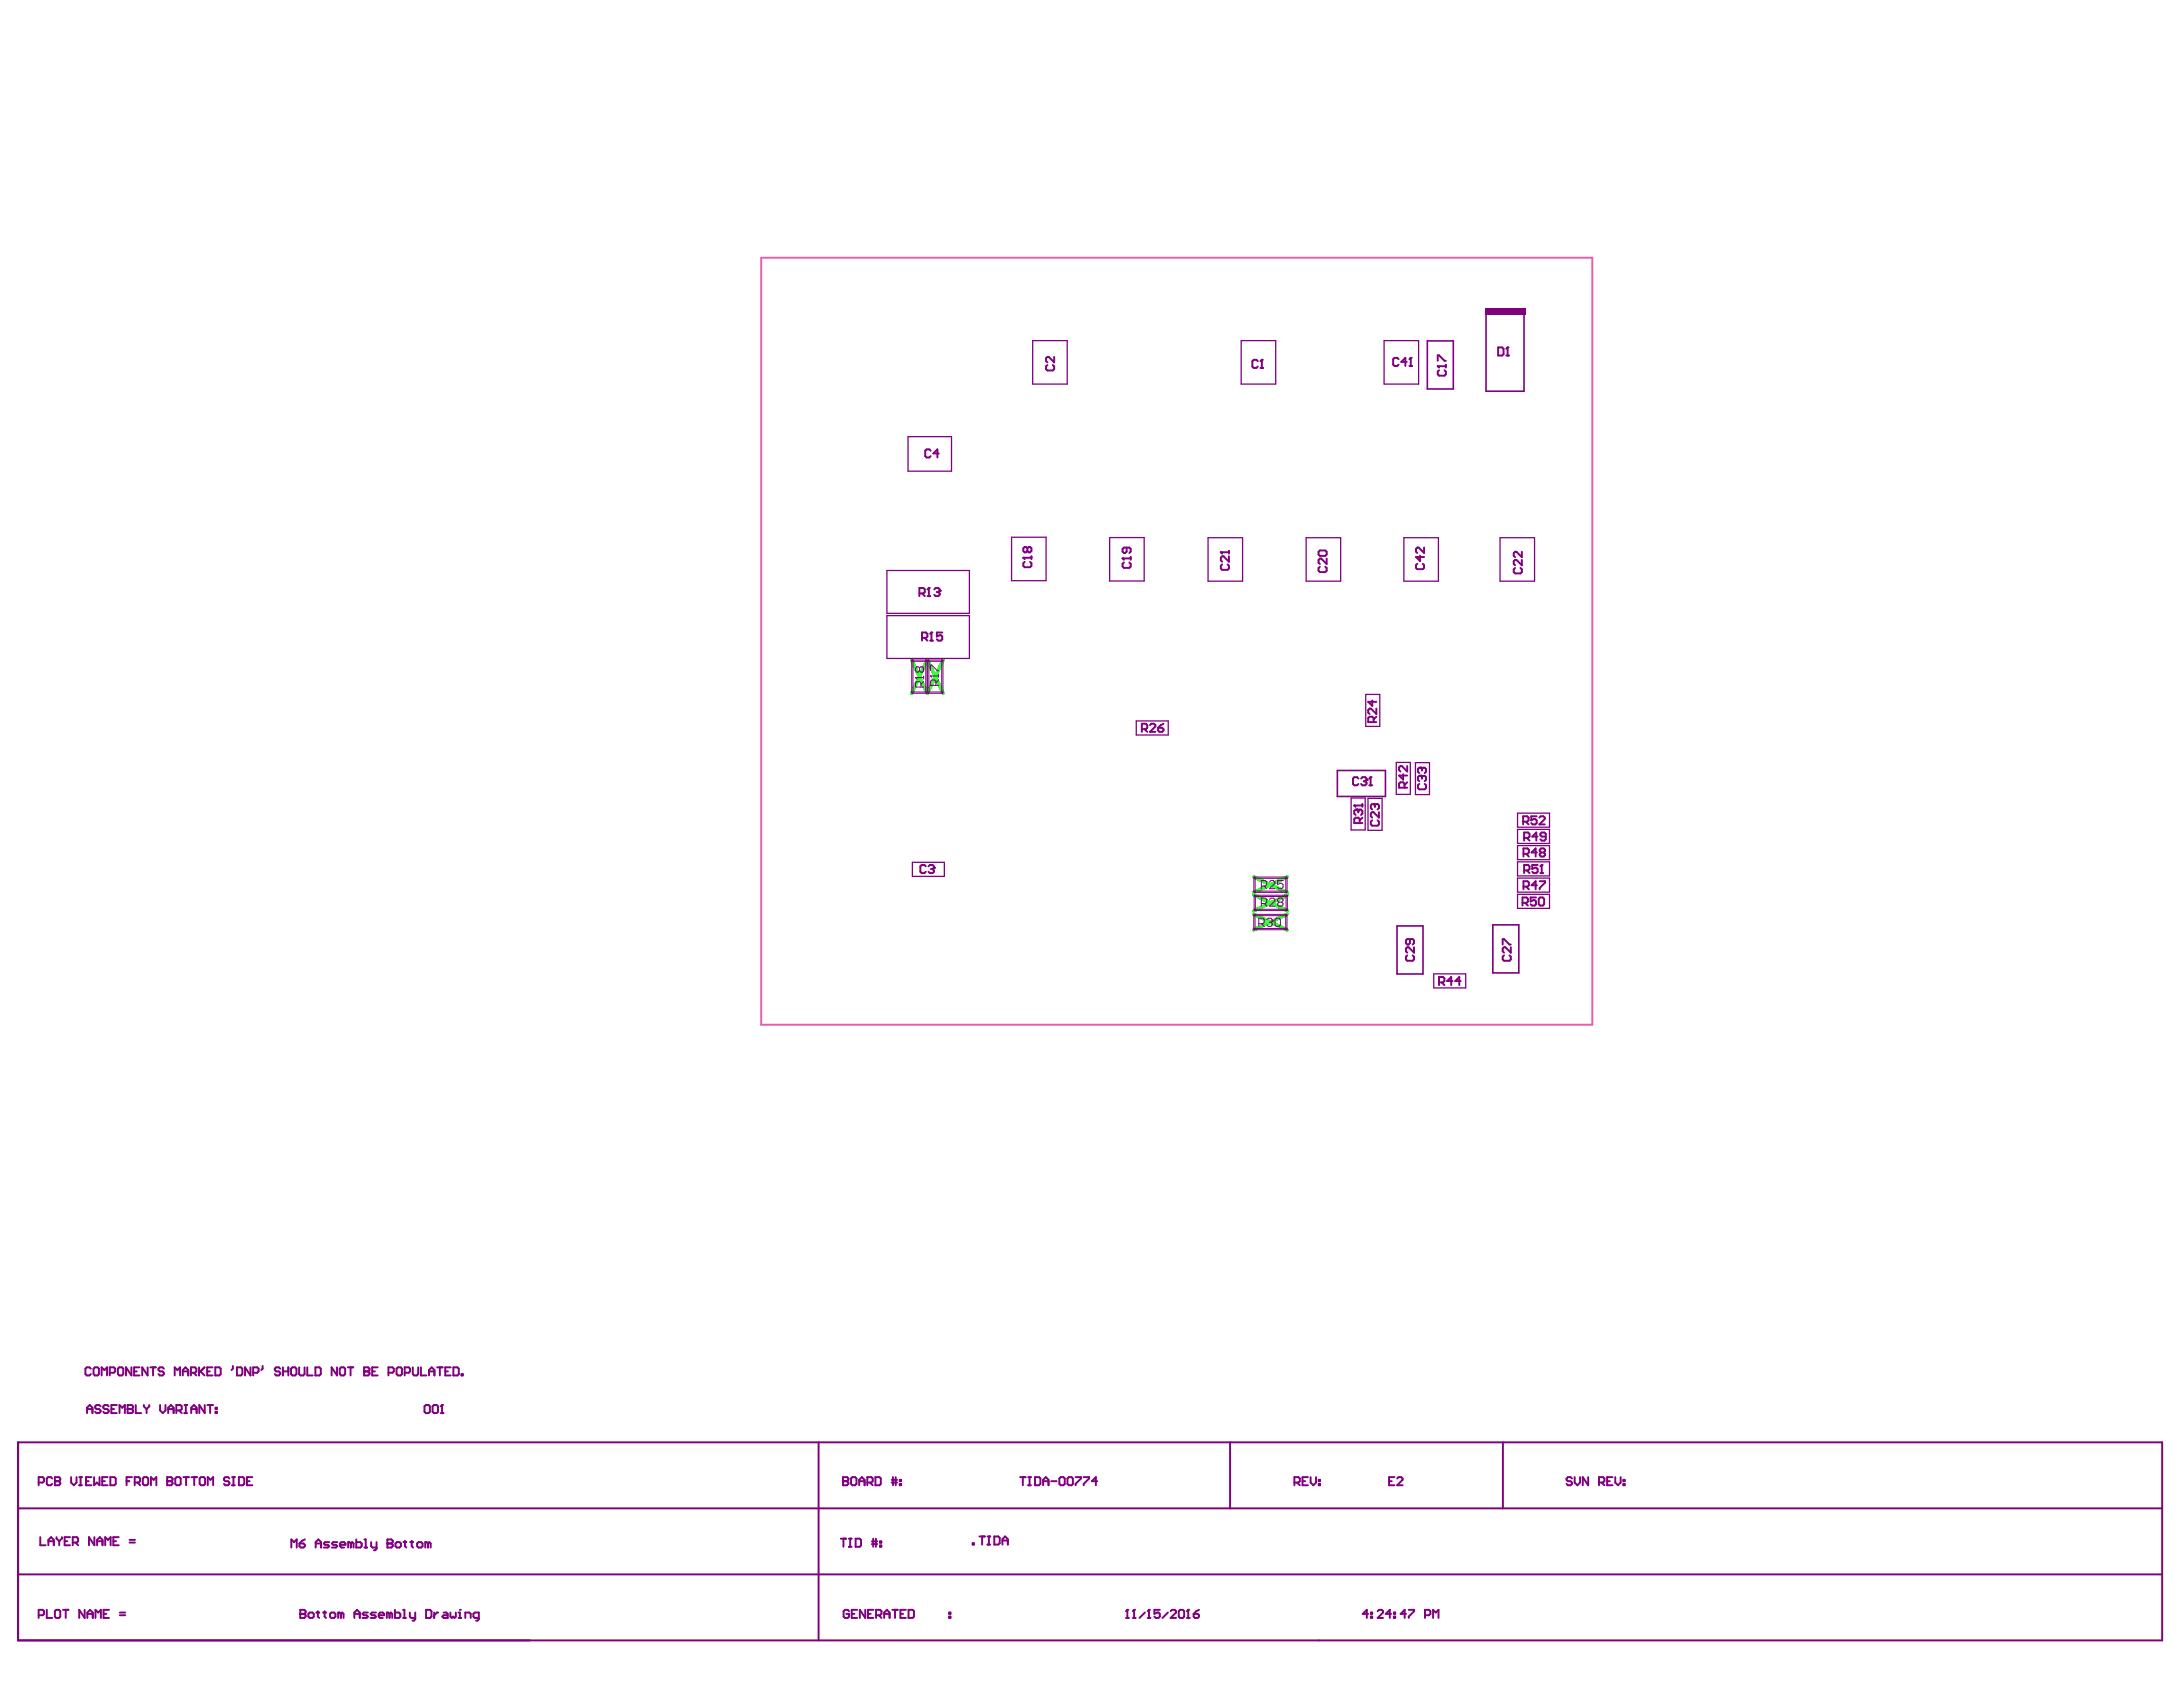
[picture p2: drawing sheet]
<svg xmlns="http://www.w3.org/2000/svg" width="279mm" height="216mm" viewBox="0 0 279 216" stroke-linecap="round" stroke-linejoin="round" font-family="sans-serif">
<path d="M116.7 84.5l2 4.2M118.7 84.5l-2 4.2M118.7 84.5l2 4.2M120.7 84.5l-2 4.2M160.5 117l4.2 2M160.5 112.2l4.2 2M160.5 114.6l4.3 1.9M164.7 117l-4.2 2M164.7 112.2l-4.2 2M164.8 114.6l-4.3 1.9" fill="none" stroke="#0f0" stroke-width=".42"/>
<path d="M97.4 33h106.4v98.1h-106.4z" fill="none" stroke="#e85dac" stroke-width=".25"/>
<g fill="none" stroke="#800080" stroke-width=".16">
<path d="M116.2 55.9h5.6v4.4h-5.6zM132.2 43.6h4.4v5.6h-4.4zM158.9 43.6h4.4v5.6h-4.4zM177.1 43.6h4.5v5.6h-4.5zM113.5 73h10.6v5.5h-10.6zM113.5 78.8h10.6v5.5h-10.6zM129.5 68.8h4.4v5.5h-4.4zM142 68.8h4.4v5.6h-4.4zM154.6 68.8h4.4v5.6h-4.4zM167.2 68.8h4.4v5.6h-4.4zM179.7 68.8h4.4v5.6h-4.4zM192 68.8h4.4v5.6h-4.4z"/>
<path d="M145.4 92.3h4.1v1.8h-4.1zM174.8 88.9h1.8v4.1h-1.8zM178.7 97.6h1.8v4.1h-1.8zM181.2 97.6h1.8v4.1h-1.8zM116.8 110.4h4.1v1.8h-4.1zM172.9 102.1h1.8v4.1h-1.8zM175.1 102.2h1.8v4.1h-1.8zM194.2 104.1h4.1v1.8h-4.1zM194.2 106.1h4.1v1.8h-4.1zM194.2 108.2h4.1v1.8h-4.1zM194.2 110.3h4.1v1.8h-4.1zM194.2 112.4h4.1v1.8h-4.1z"/>
<path d="M194.2 114.5h4.1v1.8h-4.1zM183.5 124.6h4.1v1.8h-4.1z"/>
</g>
<g fill="none" stroke="#800080" stroke-width=".13">
<path d="M116.7 84.5l.2 .1v4l-.1 .1-.1-.1zM116.7 88.6h1.9h.1l-.1 .1h-1.8zM116.7 84.5h1.9l.1 .1h-.1h-1.8zM118.5 84.5l.2 .1v4l-.1 .1-.1-.1zM118.8 84.5l.1 .1v4l-.1 .1-.1-.1zM118.8 88.6h1.8h.1l-.1 .1h-1.8zM118.8 84.5h1.8l.1 .1h-.1h-1.8zM120.6 84.5l.1 .1v4l-.1 .1-.1-.1zM160.5 117l.1 .1v1.8v.1l-.1-.1zM160.5 117h4.1l.1 .1-.1 .1h-4zM160.5 118.8h4.1l.1 .1-.1 .1h-4zM160.5 112.3h.1v1.8v.1l-.1-.1z"/>
<path d="M160.5 114.1l4.2-.1v.1v.1h-4.1zM160.5 112.3l4.2-.1v.1v.1h-4.1zM160.5 114.6l.2 .1v1.8h-.1h-.1zM160.5 114.6h4.2l.1 .1h-.1h-4.1zM160.5 116.4h4.2l.1 .1h-.1h-4.1zM164.6 117l.1 .1v1.8l-.1 .1v-.1zM164.6 112.3h.1v1.8v.1l-.1-.1zM164.6 114.6l.2 .1v1.8h-.1h-.1z"/>
</g>
<path d="M182.7 43.6h3.3v6.2h-3.3zM190.2 40.1v10h4.9v-10M171.2 98.6h6.1v3.3h-6.1zM178.8 118.5h3.3v6.1h-3.3zM191.1 118.4h3.3v6.1h-3.3z" fill="none" stroke="#800080" stroke-width=".21"/>
<path d="M2.3 184.6v25.3h274.4v-25.3h-274.4v25.3M2.3 193h274.4M104.8 184.6v25.3M157.4 184.6v8.4M192.4 184.6v8.4M2.3 201.5h274.4" fill="none" stroke="#800080" stroke-width=".25"/>
<path d="M190 39.5h5.2v.8h-5.2z" fill-rule="evenodd" fill="#800080"/>
<g fill="none" stroke="#800080" stroke-width=".25">
<path d="M119.1 57.7l-.2-.2h-.3l-.2 .2v.7l.2 .1h.3l.2-.1M120.2 58h-.7l.5-.5v1M134.1 46.7l-.2 .2v.3l.2 .2h.6l.2-.2v-.3l-.2-.2M134.9 45.7v.7l-.7-.7h-.1l-.2 .2v.3l.2 .2M161 46.2l-.2-.2h-.3l-.2 .2v.7l.2 .2h.3l.2-.2M161.3 47.1h.4M161.5 46h.1M161.5 46v1.1M161.5 46l-.2 .2M179 46l-.2-.2h-.3l-.2 .2v.7l.2 .1h.3l.2-.1M180 46.3h-.6l.5-.5v1M180.4 46.8h.3"/>
<path d="M180.6 45.8h.1M180.6 45.8v1M180.6 45.8l-.2 .2M184 46.9h.1M184 46.2v-.7h.2l.7 .7h.2M184 46.9h1.1M184 46.9l.2 .1M184.2 47.4l-.2 .2v.3l.2 .2h.7l.2-.2v-.3l-.2-.2M185.1 46.7v.3M191.7 44.5h.6l.1 .1v.7l-.1 .2h-.6zM192.8 45.5h.3M193 44.5h.1"/>
<path d="M193 44.5v1M193 44.5l-.2 .1M117.7 75.9h.5l.2-.1v-.4l-.2-.1h-.5v1M118 75.9l.4 .4M118.7 76.3h.4M118.9 75.3h.1M118.9 75.3l-.2 .1M118.9 75.3v1M119.6 75.4l.1-.1h.4l.2 .1v.2M119.9 75.8h.2M120.1 75.8l.2 .1v.2l-.2 .2h-.4l-.1-.2M120.3 75.6h.1"/>
<path d="M120.3 75.6l-.2 .2M131 71.4h.1M131 71.4h1M131 71.4l.1 .2M131.1 71.9l-.1 .2v.3l.1 .2h.7l.2-.2v-.3l-.2-.2M131.5 70.2l-.2-.2h-.2l-.1 .2v.3l.1 .2h.2l.2-.2M131.5 70.2l.2-.2h.1l.2 .2v.3l-.2 .2h-.1l-.2-.2M131.5 70.2v.3M132 71.2v.4M143.7 71.5h.1M143.7 71.5h1M143.7 71.5l.1 .1"/>
<path d="M143.8 72l-.1 .2v.3l.1 .2h.7l.2-.2v-.3l-.2-.2M144.2 70.1v.5l-.2 .2h-.2l-.1-.2v-.3l.1-.2h.7l.2 .2v.3l-.2 .2M144.7 71.3v.3M156.3 70.7h.1M156.3 70.7h1M156.3 70.7l.1 .1M156.4 72.2l-.1 .2v.4l.1 .1h.7l.2-.1v-.4l-.2-.2M157.3 71.2v.7l-.7-.7h-.2l-.1 .2v.3l.1 .2M157.3 70.5v.3M168.9 72.5l-.1 .2v.3l.1 .2h.7l.2-.2v-.3l-.2-.2M168.9 70.4h.7l.2 .2v.4l-.2 .1h-.7l-.1-.1v-.4zM169.8 71.5v.7l-.7-.7h-.2l-.1 .2v.3l.1 .2"/>
<path d="M181.4 72.2l-.2 .1v.4l.2 .1h.7l.2-.1v-.4l-.2-.1M181.7 71.1v.7l-.5-.5h1.1M182.3 70.1v.7l-.7-.7h-.2l-.2 .1v.4l.2 .2M193.9 72.7l-.2 .2v.3l.2 .2h.7l.2-.2v-.3l-.2-.2M194.8 70.6v.7l-.7-.7h-.2l-.2 .2v.3l.2 .2M194.8 71.7v.6l-.7-.6h-.2l-.2 .1v.4l.2 .1M118 81.6h.5l.2-.1v-.4l-.2-.2h-.5v1.1M118.3 81.6l.4 .4M119 82h.4M119.2 80.9h.1M119.2 80.9l-.2 .2M119.2 80.9v1.1"/>
<path d="M120.6 80.9h-.7v.6l.4-.2h.1l.2 .2v.3l-.2 .2h-.3l-.2-.2M146.1 93.3h.6l.1-.2v-.3l-.1-.2h-.6v1.1M146.5 93.3l.3 .4M147.2 92.8l.2-.2h.3l.2 .2v.2l-.7 .7h.7M148.2 93.1h.5l.2 .2v.2l-.2 .2h-.3l-.2-.2zM148.9 92.6l-.3 .2-.4 .3M173.9 99.6l-.2-.1h-.4l-.1 .1v.7l.1 .2h.4l.2-.2M174.2 99.6l.2-.1h.3l.2 .1v.2M174.6 100h.1M174.7 100l.2 .2v.1l-.2 .2h-.3l-.2-.2M174.9 99.8h.1M174.9 99.8l-.2 .2"/>
<path d="M175.4 99.5h.1M175.4 99.5v1M175.4 99.5l-.2 .1M175.6 89.6v.7l-.5-.5h1.1M175.8 92.4v-.5l-.2-.2h-.3l-.2 .2v.5h1.1M176.2 90.7v.7l-.7-.7h-.2l-.2 .2v.3l.2 .2M176.2 91.7l-.4 .4M179.6 99.1v.7l-.5-.5h1M180.1 98v.7l-.7-.7h-.2l-.1 .2v.4l.1 .1M181.8 99.3h.1M181.8 98.2h.1M181.8 98.2h-.1l-.2 .2v.4l.2 .1"/>
<path d="M181.8 99.3h-.1l-.2 .2v.3l.2 .2M181.8 99.3l.2 .2M181.8 98.2l.2 .2M182 98.4l.2-.2h.1l.2 .2v.4l-.2 .1M182 99.5l.2-.2h.1l.2 .2v.3l-.2 .2M182 98.4v.2M182 99.5v.1M118.5 110.9l-.2-.2h-.3l-.2 .2v.7l.2 .1h.3l.2-.1M118.8 110.9l.2-.2h.4l.1 .2v.1M119.2 111.2h.2M119.4 111.2l.1 .2v.2l-.1 .1h-.4l-.2-.1M119.5 111h.1"/>
<path d="M119.5 111l-.1 .2M173.3 103.1h.1M173.3 103.1h1.1M173.3 103.1l.2 .2M173.7 103.6h.1M173.7 103.6h-.2l-.2 .2v.3l.2 .2M173.7 103.6l.1 .2M173.8 103.8l.2-.2h.2l.2 .2v.3l-.2 .2M173.8 103.8v.2M174 105.3v-.5l-.2-.2h-.3l-.2 .2v.5h1.1M174.4 104.6l-.4 .4M174.4 102.9v.4"/>
<path d="M175.2 100.5h.4M175.6 105l-.1 .2v.3l.1 .2h.7l.2-.2v-.3l-.2-.2M175.8 102.9h.1M175.8 102.9h-.2l-.1 .2v.3l.1 .2M175.8 102.9l.2 .2M176 103.1l.1-.2h.2l.2 .2v.3l-.2 .2M176 103.1v.1M176.5 103.9v.7l-.7-.7h-.2l-.1 .2v.4l.1 .1M179.8 100.8v-.5l-.2-.2h-.4l-.1 .2v.5h1M180.1 100.1l-.3 .4M181.7 100.3l-.2 .2v.3l.2 .2h.6l.2-.2v-.3l-.2-.2M194.9 115.5h.5l.2-.1v-.4l-.2-.1h-.5v1"/>
<path d="M194.9 105.2h.6l.1-.2v-.4l-.1-.1h-.6v1M195 109.3h.5l.2-.2v-.3l-.2-.2h-.5v1M195 113.5h.5l.2-.2v-.3l-.2-.2h-.5v1M195.1 111.4h.5l.2-.2v-.3l-.2-.2h-.5v1M195.1 107.2h.5l.2-.1v-.4l-.2-.2h-.5v1.1M195.2 115.5l.4 .4M195.3 105.2l.3 .3M195.3 109.3l.4 .3M195.3 113.5l.4 .3M195.4 111.4l.4 .3M195.4 107.2l.4 .4M196.6 114.9h-.7v.5l.3-.2h.2l.2 .2v.3l-.2 .2h-.3l-.2-.2"/>
<path d="M196.7 104.5h-.7v.5l.3-.2h.2l.2 .2v.3l-.2 .2h-.3l-.2-.2M196.7 109.1h-.7l.5-.5v1M196.7 113.3h-.7l.5-.5v1M196.8 110.7h-.7v.5l.4-.2h.1l.2 .2v.4l-.2 .1h-.3l-.2-.1M196.8 107.1h-.7l.5-.6v1.1M196.9 115l.2-.1h.4l.1 .1v.7l-.1 .2h-.4l-.2-.2zM197 104.6l.2-.1h.3l.2 .1v.2l-.7 .7h.7M197.1 112.8h.7v.2l-.7 .6v.2M197.1 111.7h.4M197.2 109.1l-.1-.2v-.1l.1-.2h.4l.2 .2v.1l-.2 .2M197.2 109.1h.4M197.2 109.1l-.1 .2v.1l.1 .2h.4l.2-.2v-.1l-.2-.2"/>
<path d="M197.3 110.7h.1M197.3 110.7v1M197.3 110.7l-.2 .2M197.8 107.1h-.5l-.2-.2v-.2l.2-.2h.4l.1 .2v.7l-.1 .2h-.4l-.2-.2M180.1 122.3l-.2 .1v.4l.2 .2h.7l.2-.2v-.4l-.2-.1M180.5 120.2v.5l-.2 .2h-.2l-.2-.2v-.3l.2-.2h.7l.2 .2v.3l-.2 .2M181 121.2v.7l-.7-.7h-.2l-.2 .2v.3l.2 .2M184.2 125.7h.5l.2-.1v-.4l-.2-.2h-.5v1.1M184.5 125.7l.4 .4M185.9 125.6h-.7l.5-.6v1.1M186.9 125.6h-.6l.5-.6v1.1M192.3 120.9v-.7h.2l.7 .7h.2"/>
<path d="M192.5 122.3l-.2 .1v.4l.2 .2h.7l.2-.2v-.4l-.2-.1M193.4 121.2v.7l-.7-.7h-.2l-.2 .2v.3l.2 .2M11.6 175.2l-.1-.2h-.4l-.2 .2v.7l.2 .1h.4l.1-.1M12 175.2l.1-.2h.4l.2 .2v.7l-.2 .1h-.4l-.1-.1zM12.9 180l-.2-.2h-.3l-.2 .2v.2l.2 .1h.3l.2 .2v.2l-.2 .1h-.3l-.2-.1M13 176v-1l.4 .3 .3-.3v1M13.9 180l-.2-.2h-.3l-.2 .2v.2l.2 .1h.3l.2 .2v.2l-.2 .1h-.3l-.2-.1M14 175.7h.6l.1-.2v-.3l-.1-.2h-.6v1M14.9 179.8h-.6v1h.6M15.1 175.2l.2-.2h.3l.2 .2v.7l-.2 .1h-.3l-.2-.1zM16.3 179.8h.6l.1 .2v.2l-.1 .1 .1 .2v.2l-.1 .1h-.6zM16.8 175v1l-.7-1v1"/>
<path d="M17.2 175.5h.3M17.4 179.8v1h.7M17.9 175h-.7v1h.7M18.4 179.8v.2l.4 .3M18.9 175v1l-.7-1v1M19.1 179.8v.2l-.3 .3M19.2 175h.7M19.6 175v1M20.5 179.8v.7l.3 .3 .4-.3v-.7M21 175.2l-.2-.2h-.3l-.2 .2v.1l.2 .2h.3l.2 .2v.2l-.2 .1h-.3l-.2-.1M22.4 176v-1l.3 .3 .4-.3v1M23.4 175.5h.7"/>
<path d="M23.4 176v-.7l.3-.3 .4 .3v.7M23.6 179.8h.4M23.8 179.8v1M24.4 175.7h.6l.1-.2v-.3l-.1-.2h-.6v1M24.8 175.7l.3 .3M25.5 175v1M25.6 175.5l.6 .5M26.2 175l-.7 .7M26.2 179.8v1l-.7-1v1M26.5 175.5h.4M26.5 179.8h.7M26.9 179.8v1"/>
<path d="M27.2 175h-.7v1h.7M27.6 175h.5l.1 .2v.7l-.1 .1h-.5zM29.8 174.8v.4l-.2 .1M30.3 175h.5l.2 .2v.7l-.2 .1h-.5zM32.1 175v1l-.7-1v1M32.4 175.7h.5l.2-.2v-.3l-.2-.2h-.5v1M33.6 174.8v.4l-.2 .1M35.9 175.2l-.2-.2h-.4l-.1 .2v.1l.1 .2h.4l.2 .2v.2l-.2 .1h-.4l-.1-.1M36.2 175.5h.7M36.2 175v1M36.9 175v1M37.2 175.2l.2-.2h.4l.1 .2v.7l-.1 .1h-.4l-.2-.1z"/>
<path d="M38.3 175v.9l.2 .1h.3l.2-.1v-.9M39.3 175v1h.7M40.4 175h.5l.2 .2v.7l-.2 .1h-.5zM43.1 175v1l-.7-1v1M43.5 175.2l.2-.2h.3l.2 .2v.7l-.2 .1h-.3l-.2-.1zM44.5 175h.7M44.9 175v1M46.6 175.5h.1M46.6 175h.5l.2 .2v.1l-.2 .2 .2 .2v.2l-.2 .1h-.5zM46.6 175.5h.5M47.6 175.5h.4M48.3 175h-.7v1h.7"/>
<path d="M49.7 175.7h.5l.2-.2v-.3l-.2-.2h-.5v1M50.8 175.2l.1-.2h.4l.1 .2v.7l-.1 .1h-.4l-.1-.1zM51.8 175.7h.5l.2-.2v-.3l-.2-.2h-.5v1M52.8 175v.9l.2 .1h.4l.1-.1v-.9M53.9 175v1h.7M54.3 180l.2-.2h.3l.2 .2v.7l-.2 .1h-.3l-.2-.1zM54.9 175.5h.7M54.9 176v-.7l.4-.3 .3 .3v.7M55.4 180l.1-.2h.4l.2 .2v.7l-.2 .1h-.4l-.1-.1zM55.9 175h.7M56.3 175v1M56.6 179.8h.1"/>
<path d="M56.6 179.8v1M56.6 179.8l-.2 .2M57 175.5h.3M57.7 175h-.7v1h.7M58 175h.5l.2 .2v.7l-.2 .1h-.5zM59.1 175.9h.1v.1h-.1zM4.9 189.7h.6l.1-.1v-.4l-.1-.2h-.6v1.1M5.2 196.7v1.1h.6M6.2 197.8v-.7l.3-.4 .4 .4v.7M6.2 197.2h.7M6.7 189.2l-.2-.2h-.3l-.2 .2v.7l.2 .2h.3l.2-.2M7 189.6h.1"/>
<path d="M7 189h.5l.2 .2v.2l-.2 .2 .2 .1v.2l-.2 .2h-.5zM7 189.6h.5M7.2 196.7v.2l.4 .3M7.6 197.2v.6M7.9 196.7v.2l-.3 .3M8.3 197.2h.3M9 196.7h-.7v1.1h.7M9.1 189v.7l.3 .4 .4-.4v-.7M9.3 197.4h.5l.2-.2v-.3l-.2-.2h-.5v1.1M9.7 197.4l.3 .4M10.1 189h.4M10.1 190.1h.4"/>
<path d="M10.3 189v1.1M11 189.6h.4M11.1 180.8v-.6l.4-.4 .3 .4v.6M11.1 180.3h.7M11.7 189h-.7v1.1h.7M12 189v1.1l.4-.4 .3 .4v-1.1M12.1 196.7v1.1l-.7-1.1v1.1M12.4 197.2h.7M12.4 197.8v-.7l.4-.4 .3 .4v.7M13.1 189.6h.3M13.5 197.8v-1.1l.3 .4 .4-.4v1.1M13.8 189h-.7v1.1h.7"/>
<path d="M14.1 189h.5l.2 .2v.7l-.2 .2h-.5zM14.3 180.3h.3M14.5 197.2h.4M15.2 196.7h-.7v1.1h.7M15.3 180.8v-1l.3 .4 .4-.4v1M16.2 189.6h.3M16.3 180.3h.1M16.3 180.3h.6M16.6 197.4h.7M16.6 197.1h.7M16.9 189h-.7v1.1M17.2 189.7h.6l.1-.1v-.4l-.1-.2h-.6v1.1"/>
<path d="M17.6 189.7l.3 .4M18.5 189h.3l.2 .2v.7l-.2 .2h-.3l-.2-.2v-.7zM18.8 180.3v.5M19.3 190.1v-1.1l.4 .4 .3-.4v1.1M21.4 189.6h.1M21.4 189h.5l.2 .2v.2l-.2 .2 .2 .1v.2l-.2 .2h-.5zM21.4 189.6h.5M21.5 180.3h.7M21.5 180.8v-.6l.4-.4 .3 .4v.6M22.6 180.5h.5l.2-.2v-.3l-.2-.2h-.5v1M22.6 189h.4l.1 .2v.7l-.1 .2h-.4l-.2-.2v-.7zM22.9 180.5l.4 .3"/>
<path d="M23.5 189h.7M23.6 180.8h.4M23.8 189v1.1M24.5 180.3h.7M24.5 180.8v-.6l.3-.4 .4 .4v.6M24.5 189h.7M24.9 189v1.1M25.6 189.2l.1-.2h.4l.1 .2v.7l-.1 .2h-.4l-.1-.2zM26.6 190.1v-1.1l.3 .4 .4-.4v1.1M27.6 180.7h.2v.1h-.2zM27.6 180.2h.2v.1h-.2zM29.4 189.2l-.2-.2h-.4l-.1 .2v.2l.1 .2h.4l.2 .1v.2l-.2 .2h-.4l-.1-.2"/>
<path d="M29.7 189h.4M29.7 190.1h.4M29.9 189v1.1M30.6 189h.5l.2 .2v.7l-.2 .2h-.5zM31.6 189.6h.4M32.3 189h-.7v1.1h.7M37.3 198.1v-1.1l.3 .4 .4-.4v1.1M38.3 197.5h.5l.2 .2v.2l-.2 .2h-.3l-.2-.2zM39 197l-.3 .2-.4 .3M40.4 197.5h.7M40.4 198.1v-.7l.3-.4 .4 .4v.7M42.1 197.4h-.5l-.2 .1 .2 .2h.4l.1 .2-.1 .2h-.6"/>
<path d="M43.2 197.4h-.5l-.2 .1 .2 .2h.3l.2 .2-.2 .2h-.5M43.5 197.7h.7v-.2l-.2-.1h-.3l-.2 .1v.4l.2 .2h.3M44.9 197.5l.2-.1 .2 .1v.6M44.9 197.5l-.2-.1h-.1v.7M44.9 197.5v.6M45.6 197v1.1h.5l.2-.2v-.4l-.2-.1h-.5M46.6 198.1h.4M46.6 197h.2v1.1M47.5 197.4v.5l.2 .2h.5M48.2 197.4v.8l-.2 .2h-.2M49.6 197.5h.1M49.6 197h.5l.2 .2v.2l-.2 .1 .2 .2v.2l-.2 .2h-.5z"/>
<path d="M49.6 197.5h.5M50.6 197.5l.2-.1h.3l.2 .1v.4l-.2 .2h-.3l-.2-.2zM51.7 197.4h.3M51.8 197.2v.7l.2 .2M52.5 197.4h.4M52.7 197.2v.7l.2 .2M53.4 197.5l.2-.1h.3l.2 .1v.4l-.2 .2h-.3l-.2-.2zM54.8 197.5l-.2-.1h-.2v.7M54.8 197.5v.6M54.8 197.5l.1-.1 .2 .1v.6M56.4 180.8h.4M107.6 196.9h.7"/>
<path d="M107.9 189.6h.1M107.9 189h.5l.2 .2v.2l-.2 .2 .2 .1v.2l-.2 .2h-.5zM107.9 189.6h.5M108 196.9v1.1M108.6 196.9h.4M108.6 198h.4M108.8 196.9v1.1M108.9 189.2l.2-.2h.3l.2 .2v.7l-.2 .2h-.3l-.2-.2zM109.5 196.9h.5l.2 .2v.7l-.2 .2h-.5zM110 189.6h.7M110 190.1v-.7l.3-.4 .4 .4v.7M111 189.7h.5l.2-.1v-.4l-.2-.2h-.5v1.1"/>
<path d="M111.4 189.7l.3 .4M111.6 197.3h.7M111.6 197.6h.7M111.8 196.9v1.1M112 189h.6l.1 .2v.7l-.1 .2h-.6zM112.1 196.9v1.1M112.6 197.8h.2v.2h-.2zM112.6 197.3h.2v.1h-.2zM114.1 189.7h.7M114.1 189.4h.7M114.3 189v1.1M114.6 189v1.1"/>
<path d="M115.2 189.9h.1v.2h-.1zM115.2 189.4h.1v.2h-.1zM124.5 197.5h.2v.2h-.2zM125.4 196.6h.6M125.7 196.6v1.1M126.4 197.7h.3M126.4 196.6h.3M126.6 196.6v1.1M127.3 196.6h.5l.2 .2v.7l-.2 .2h-.5zM128.3 197.7v-.7l.3-.4 .4 .4v.7M128.3 197.2h.7M130.6 189h.7"/>
<path d="M130.9 189v1.1M131.6 189h.3M131.6 190.1h.3M131.8 189v1.1M132.5 189h.5l.2 .2v.7l-.2 .2h-.5zM133.5 189.6h.7M133.5 190.1v-.7l.4-.4 .3 .4v.7M134.5 189.6h.7M135.6 189.2l.2-.2h.3l.2 .2v.7l-.2 .2h-.3l-.2-.2zM136.8 189h.3l.2 .2v.7l-.2 .2h-.3l-.2-.2v-.7zM137.7 189h.7v.2l-.7 .7v.2M138.7 189h.7v.2l-.7 .7v.2"/>
<path d="M140.4 189.6h-.7l.6-.6v1.1M165.7 189.7h.5l.2-.1v-.4l-.2-.2h-.5v1.1M166 189.7l.4 .4M166.7 189.6h.4M167.4 189h-.7v1.1h.7M167.7 189v.7l.4 .4 .3-.4v-.7M168.8 189.9h.2v.2h-.2zM168.8 189.4h.2v.2h-.2zM177.8 189.6h.3M178.5 189h-.7v1.1h.7M178.8 189.2l.2-.2h.3l.2 .2v.2l-.7 .7h.7M201.2 189.2l-.2-.2h-.3l-.2 .2v.2l.2 .2h.3l.2 .1v.2l-.2 .2h-.3l-.2-.2"/>
<path d="M201.5 189v.7l.4 .4 .3-.4v-.7M203.3 189v1.1l-.7-1.1v1.1M204.7 189.7h.5l.1-.1v-.4l-.1-.2h-.5v1.1M205 189.7l.3 .4M205.7 189.6h.3M206.4 189h-.7v1.1h.7M206.7 189v.7l.4 .4 .3-.4v-.7M207.8 189.9h.1v.2h-.1zM207.8 189.4h.1v.2h-.1zM4.9 206.7h.6l.1-.2v-.3l-.1-.2h-.6v1.1M6 206v1.1h.7M7 206.2l.2-.2h.3l.2 .2v.7l-.2 .2h-.3l-.2-.2z"/>
<path d="M8.1 206h.7M8.4 206v1.1M10.8 206v1.1l-.7-1.1v1.1M11.2 206.5h.7M11.2 207.1v-.7l.3-.4 .4 .4v.7M12.2 207.1v-1.1l.4 .4 .3-.4v1.1M13.3 206.5h.3M14 206h-.7v1.1h.7M15.3 206.4h.7M15.3 206.7h.7M38.4 206.5h.1M38.4 206.5h.5"/>
<path d="M38.4 206h.5l.2 .2v.2l-.2 .1 .2 .2v.2l-.2 .2h-.5zM39.5 206.5l.1-.1h.4l.2 .1v.4l-.2 .2h-.4l-.1-.2zM40.5 206.4h.4M40.7 206.2v.7l.2 .2M41.4 206.4h.3M41.5 206.2v.7l.2 .2M42.4 206.4h.4l.1 .1v.4l-.1 .2h-.4l-.2-.2v-.4zM43.6 206.5l-.1-.1h-.2v.7M43.6 206.5v.6M43.6 206.5l.2-.1 .2 .1v.6M45.4 206.5h.6M45.4 207.1v-.7l.3-.4 .3 .4v.7"/>
<path d="M47.1 206.4h-.5l-.2 .1 .2 .2h.3l.2 .2-.2 .2h-.5M48.1 206.4h-.5l-.2 .1 .2 .2h.4l.1 .2-.1 .2h-.6M48.5 206.7h.7v-.2l-.2-.1h-.4l-.1 .1v.4l.1 .2h.4M49.9 206.5l-.2-.1h-.2v.7M49.9 206.5v.6M49.9 206.5l.1-.1 .2 .1v.6M50.5 206v1.1h.6l.1-.2v-.4l-.1-.1h-.6M51.6 207.1h.3M51.6 206h.2v1.1M52.5 206.4v.5l.1 .2h.5M53.1 206.4v.8l-.1 .2h-.2M54.5 206h.6l.1 .2v.7l-.1 .2h-.6z"/>
<path d="M55.6 206.4v.7M56.1 206.4h-.2l-.3 .3M56.8 206.4h.3l.2 .1v.6h-.5l-.2-.2 .2-.2h.5M57.6 206.4v.5l.2 .2 .2-.2 .2 .2 .1-.2v-.5M58.7 206.4h.2v.7M58.7 207.1h.3M58.9 206h.1M59.6 207.1v-.7h.5l.1 .1v.6M61.3 207.1h-.5l-.2-.2v-.4l.2-.1h.5v.8l-.2 .2h-.2M108.7 206.2l-.2-.2h-.4l-.1 .2v.7l.1 .2h.4l.2-.2v-.4h-.4M109 206.5h.4M109.7 206h-.7v1.1h.7"/>
<path d="M110.7 206v1.1l-.7-1.1v1.1M111.1 206.5h.3M111.8 206h-.7v1.1h.7M112.1 206.7h.5l.2-.2v-.3l-.2-.2h-.5v1.1M112.5 206.7l.3 .4M113.2 206.5h.7M113.2 207.1v-.7l.3-.4 .4 .4v.7M114.2 206h.7M114.6 206v1.1M115.2 206.5h.4M115.9 206h-.7v1.1h.7M116.3 206h.5l.2 .2v.7l-.2 .2h-.5z"/>
<path d="M121.5 206.4h.1v.1h-.1zM121.5 206.9h.1v.2h-.1zM144.1 207.1h.4M144.3 206h.1M144.3 206v1.1M144.3 206l-.2 .2M145 207.1h.3M145.2 206h.1M145.2 206v1.1M145.2 206l-.2 .2M146.5 206.4l-.7 .7M146.9 207.1h.3"/>
<path d="M147.1 206h.1M147.1 206v1.1M147.1 206l-.2 .2M148.4 206h-.6v.5l.5-.1 .1 .1v.4l-.1 .2h-.4l-.1-.2M149.5 206.4l-.7 .7M149.8 206.2l.2-.2h.3l.2 .2v.2l-.7 .7h.7M151 206h.4l.2 .2v.7l-.2 .2h-.4l-.1-.2v-.7zM151.9 207.1h.4M152.1 206h.1M152.1 206v1.1M152.1 206l-.2 .2M152.8 206.5h.5l.2 .2v.2l-.2 .2h-.4l-.1-.2z"/>
<path d="M153.5 206l-.4 .2-.3 .3M175.1 206.5h-.7l.5-.5v1.1M175.5 206.4h.1v.1h-.1zM175.5 206.9h.1v.2h-.1zM176.3 206.2l.2-.2h.3l.2 .2v.2l-.7 .7h.7M178.1 206.5h-.7l.5-.5v1.1M178.4 206.4h.2v.1h-.2zM178.4 206.9h.2v.2h-.2zM180 206.5h-.7l.5-.5v1.1M180.3 206h.7v.2l-.7 .7v.2M182.4 206.7h.5l.2-.2v-.3l-.2-.2h-.5v1.1M183.4 207.1v-1.1l.4 .4 .3-.4v1.1"/>
</g>
<g fill="none" stroke="#800080" stroke-width=".13">
<path d="M117.2 86.7h.1M117.2 86.7h1M117.2 86.7l.1 .2M117.7 85.5l-.2-.2h-.2l-.1 .2v.4l.1 .1h.2l.2-.1M117.7 85.5l.2-.2h.1l.2 .2v.4l-.2 .1h-.1l-.2-.1M117.7 85.5v.4M117.9 87.9v-.5l-.2-.2h-.4l-.1 .2v.5h1M118.2 87.2l-.3 .4M118.2 86.5v.4M119.1 86.5h.1M119.1 85.8v-.7h.2l.7 .7h.1M119.1 86.5h1"/>
<path d="M119.1 86.5l.2 .2M119.8 87.7v-.5l-.2-.2h-.3l-.2 .2v.5h1M120.1 87l-.3 .4M120.1 86.3v.4M161.1 118.2h.5l.2-.2v-.3l-.2-.2h-.5v1.1M161.4 113.4h.6l.1-.2v-.3l-.1-.2h-.6v1M161.4 115.6h.6l.1-.1v-.4l-.1-.2h-.6v1.1M161.5 118.2l.3 .4M161.8 115.6l.3 .4M161.8 113.4l.3 .3M162.1 117.7l.2-.2h.4l.1 .2v.2M162.5 112.9l.2-.2h.3l.2 .2v.1l-.7 .7h.7"/>
<path d="M162.5 115.1l.2-.2h.3l.2 .2v.2l-.7 .7h.7M162.5 118h.2M162.7 118l.1 .2v.2l-.1 .2h-.4l-.2-.2M162.8 117.9h.1M162.8 117.9l-.1 .1M163.2 117.7l.2-.2h.3l.2 .2v.7l-.2 .2h-.3l-.2-.2zM163.7 115.5l-.2-.2v-.2l.2-.2h.3l.2 .2v.2l-.2 .2M163.7 115.5l-.2 .1v.2l.2 .2h.3l.2-.2v-.2l-.2-.1M163.7 115.5h.3M164.2 112.7h-.7v.5l.4-.2h.1l.2 .2v.4l-.2 .1h-.3l-.2-.1"/>
</g>
</svg>
